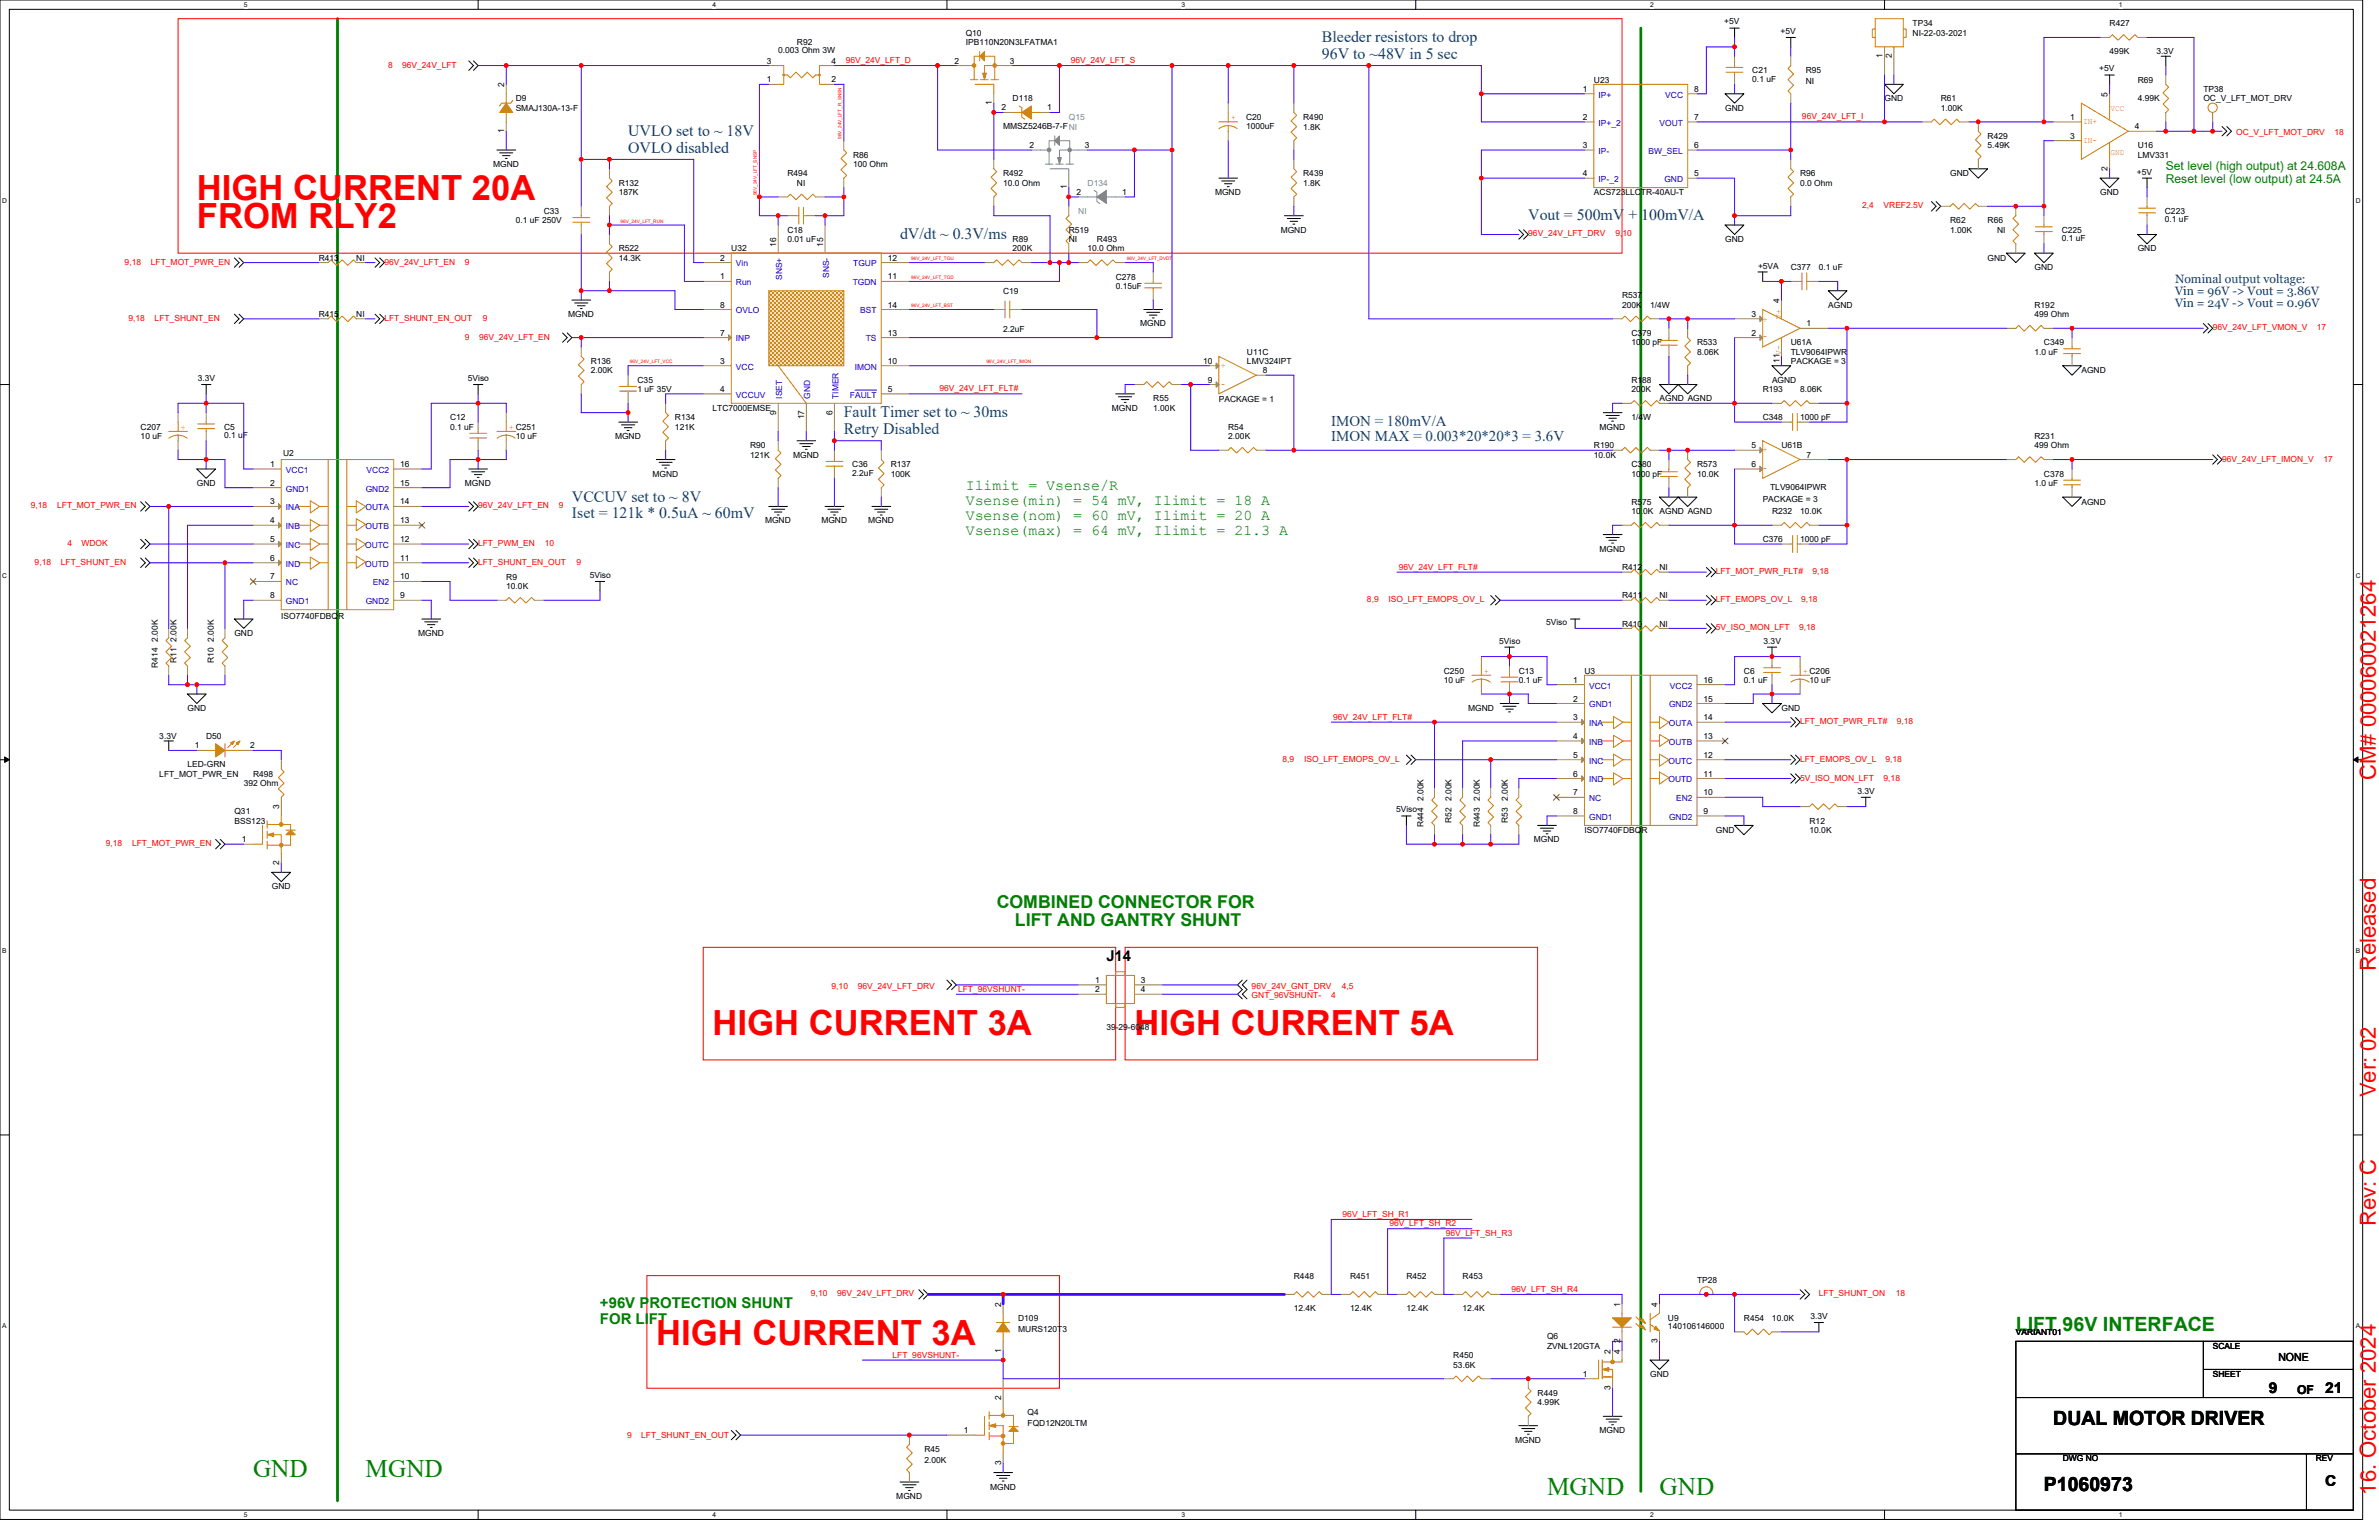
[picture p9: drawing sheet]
<svg xmlns="http://www.w3.org/2000/svg" width="432mm" height="279mm" viewBox="0 0 432 279" stroke-linecap="round" stroke-linejoin="round" font-family="sans-serif">
<defs><g id="words">
<g font-size="6.3" fill="#f00">
<text x="35.7" y="36.3">HIGH CURRENT 20A</text>
<text x="35.7" y="41.4">FROM RLY2</text>
<text x="129.3" y="187.8">HIGH CURRENT 3A</text>
<text x="205.9" y="187.8">HIGH CURRENT 5A</text>
<text x="119.1" y="243.9">HIGH CURRENT 3A</text>
</g>
<g font-size="4.6" fill="#008000">
<text x="45.9" y="267.9">GND</text>
<text x="66.4" y="267.9">MGND</text>
<text x="280.8" y="271.3">MGND</text>
<text x="301.2" y="271.3">GND</text>
</g>
<g font-size="4" fill="#f00">
<text x="431.2" y="141.5" transform="rotate(-90 431.2 141.5)">CM# 000060021264</text>
<text x="431.2" y="176.2" transform="rotate(-90 431.2 176.2)">Released</text>
<text x="431.2" y="199.1" transform="rotate(-90 431.2 199.1)">Ver: 02</text>
<text x="431.2" y="222.5" transform="rotate(-90 431.2 222.5)">Rev: C</text>
<text x="431.2" y="271.2" transform="rotate(-90 431.2 271.2)">16. October 2024</text>
</g>
<text font-size="3.6" fill="#008000" x="365.9" y="241.6">LIFT 96V INTERFACE</text>
<g font-size="3.6">
<text x="372.7" y="258.6">DUAL MOTOR DRIVER</text>
<text x="371" y="270.5">P1060973</text>
</g>
<g font-size="3.2" fill="#008000">
<text x="180.9" y="164.7">COMBINED CONNECTOR FOR</text>
<text x="184.2" y="168">LIFT AND GANTRY SHUNT</text>
</g>
<g font-size="2.9" fill="#004080">
<text x="239.9" y="7.7">Bleeder resistors to drop</text>
<text x="239.9" y="10.7">96V to ~48V in 5 sec</text>
<text x="114" y="24.7">UVLO set to ~ 18V</text>
<text x="114" y="27.7">OVLO disabled</text>
<text x="277.4" y="40">Vout = 500mV + 100mV/A</text>
<text x="163.4" y="43.4">dV/dt ~ 0.3V/ms</text>
<text x="153.2" y="75.7">Fault Timer set to ~ 30ms</text>
<text x="153.2" y="78.7">Retry Disabled</text>
<text x="103.8" y="91">VCCUV set to ~ 8V</text>
<text x="103.8" y="94">Iset = 121k * 0.5uA ~ 60mV</text>
</g>
<g font-size="2.7" fill="#004080">
<text x="241.6" y="77.3">IMON = 180mV/A</text>
<text x="241.6" y="80.1">IMON MAX = 0.003*20*20*3 = 3.6V</text>
</g>
<g font-size="2.7" fill="#008000">
<text x="175.3" y="89">Ilimit = Vsense/R</text>
<text x="175.3" y="91.7">Vsense(min) = 54 mV, Ilimit = 18 A</text>
<text x="175.3" y="94.4">Vsense(nom) = 60 mV, Ilimit = 20 A</text>
<text x="175.3" y="97.1">Vsense(max) = 64 mV, Ilimit = 21.3 A</text>
<text x="108.9" y="237.4">+96V PROTECTION SHUNT</text>
<text x="108.9" y="240.2">FOR LIFT</text>
</g>
<g font-size="2.7">
<text x="200.8" y="174.4">J14</text>
<text x="411.8" y="252.7">9</text>
<text x="422" y="252.7">21</text>
<text x="422" y="269.7">C</text>
</g>
<g font-size="2.2" fill="#008000">
<text x="393.1" y="30.9">Set level (high output) at 24.608A</text>
<text x="393.1" y="33.1">Reset level (low output) at 24.5A</text>
</g>
<g font-size="2.2" fill="#004080">
<text x="394.8" y="51.4">Nominal output voltage:</text>
<text x="394.8" y="53.6">Vin = 96V -&gt; Vout = 3.86V</text>
<text x="394.8" y="55.8">Vin = 24V -&gt; Vout = 0.96V</text>
</g>
<text font-size="2.2" x="416.9" y="252.9">OF</text>
<text font-size="2" x="413.5" y="246.9">NONE</text>
<g font-size="1.5">
<text x="312.9" y="4.4">+5V</text>
<text x="347.2" y="4.8">TP34</text>
<text x="382.9" y="4.8">R427</text>
<text x="139.2" y="11.5">3</text>
<text x="141.2" y="9.5">0.003 Ohm 3W</text>
<text x="144.7" y="8.2">R92</text>
<text x="150.9" y="11.5">4</text>
<text x="173.2" y="11.5">2</text>
<text x="175.3" y="6.5">Q10</text>
<text x="175.3" y="8.2">IPB110N20N3LFATMA1</text>
<text x="183.3" y="11.5">3</text>
<text x="323.2" y="6.1">+5V</text>
<text x="341.7" y="10.5" transform="rotate(-90 341.7 10.5)">1</text>
<text x="343.4" y="10.5" transform="rotate(-90 343.4 10.5)">2</text>
<text x="347.2" y="6.5">NI-22-03-2021</text>
<text x="382.9" y="9.9">499K</text>
<text x="391.4" y="9.9">3.3V</text>
<text x="91.5" y="15.8" transform="rotate(-90 91.5 15.8)">2</text>
<text x="139.2" y="14.9">1</text>
<text x="150.9" y="14.9">2</text>
<text x="287.3" y="16.7">1</text>
<text x="289.3" y="15">U23</text>
<text x="307.5" y="16.7">8</text>
<text x="318.1" y="13.3">C21</text>
<text x="318.1" y="14.8">0.1 uF</text>
<text x="327.8" y="13.3">R95</text>
<text x="327.8" y="15.3">NI</text>
<text x="381" y="12.9">+5V</text>
<text x="382.5" y="17.5" transform="rotate(-90 382.5 17.5)">5</text>
<text x="388" y="15">R69</text>
<text x="399.9" y="16.7">TP38</text>
<text x="93.6" y="18.4">D9</text>
<text x="93.6" y="20.1">SMAJ130A-13-F</text>
<text x="180" y="19" transform="rotate(-90 180 19)">1</text>
<text x="181.8" y="20">2</text>
<text x="182.1" y="23.5">MMSZ5246B-7-FNI</text>
<text x="183.8" y="18.4">D118</text>
<text x="190.1" y="20">1</text>
<text x="226.2" y="21.8">C20</text>
<text x="226.2" y="23.3">1000uF</text>
<text x="236.5" y="21.8">R490</text>
<text x="236.5" y="23.5">1.8K</text>
<text x="287.3" y="21.8">2</text>
<text x="307.5" y="21.8">7</text>
<text x="313.1" y="20.1">GND</text>
<text x="342.1" y="18.4">GND</text>
<text x="352.3" y="18.4">R61</text>
<text x="352.3" y="20.1">1.00K</text>
<text x="375.8" y="21.8">1</text>
<text x="387.5" y="23.5">4</text>
<text x="388" y="18.4">4.99K</text>
<text x="399.9" y="18.4">OC_V_LFT_MOT_DRV</text>
<text x="91.5" y="24.2" transform="rotate(-90 91.5 24.2)">1</text>
<text x="154.9" y="28.6">R86</text>
<text x="186.9" y="26.9">2</text>
<text x="196.9" y="26.9">3</text>
<text x="287.3" y="26.9">3</text>
<text x="307.5" y="26.9">6</text>
<text x="360.8" y="25.2">R429</text>
<text x="360.8" y="26.9">5.49K</text>
<text x="375.8" y="25.2">3</text>
<text x="388" y="26.9">U16</text>
<text x="388" y="28.6">LMV331</text>
<text x="89.5" y="30.3">MGND</text>
<text x="112.3" y="33.7">R132</text>
<text x="112.3" y="35.4">187K</text>
<text x="142.9" y="32">R494</text>
<text x="144.7" y="33.7">NI</text>
<text x="154.9" y="30.3">100 Ohm</text>
<text x="182.1" y="32">R492</text>
<text x="182.1" y="33.7">10.0 Ohm</text>
<text x="193.6" y="34.4" transform="rotate(-90 193.6 34.4)">1</text>
<text x="195.4" y="35.4">2</text>
<text x="203.7" y="35.4">1</text>
<text x="220.5" y="35.4">MGND</text>
<text x="236.5" y="32">R439</text>
<text x="236.5" y="33.7">1.8K</text>
<text x="287.3" y="32">4</text>
<text x="289.3" y="35.4">ACS723LLCTR-40AU-T</text>
<text x="307.5" y="32">5</text>
<text x="326.7" y="32">R96</text>
<text x="326.7" y="33.7">0.0 Ohm</text>
<text x="354" y="32">GND</text>
<text x="381.2" y="35.4">GND</text>
<text x="382.5" y="30.9" transform="rotate(-90 382.5 30.9)">2</text>
<text x="387.8" y="31.7">+5V</text>
<text x="93.6" y="40.5">0.1 uF 250V</text>
<text x="98.7" y="38.8">C33</text>
<text x="354" y="40.5">R62</text>
<text x="360.8" y="40.5">R66</text>
<text x="392.9" y="38.8">C223</text>
<text x="392.9" y="40.3">0.1 uF</text>
<text x="57.8" y="47.3">R413</text>
<text x="64.7" y="47.3">NI</text>
<text x="112.3" y="45.6">R522</text>
<text x="112.3" y="47.3">14.3K</text>
<text x="130.7" y="47.3">2</text>
<text x="132.7" y="45.6">U32</text>
<text x="140.9" y="44.7" transform="rotate(-90 140.9 44.7)">16</text>
<text x="142.9" y="42.2">C18</text>
<text x="142.9" y="43.9">0.01 uF</text>
<text x="149.4" y="44.7" transform="rotate(-90 149.4 44.7)">15</text>
<text x="161.1" y="47.3">12</text>
<text x="183.8" y="43.9">R89</text>
<text x="183.8" y="45.6">200K</text>
<text x="194" y="42.2">R519</text>
<text x="194" y="43.9">NI</text>
<text x="197.4" y="45.6">10.0 Ohm</text>
<text x="199.1" y="43.9">R493</text>
<text x="232.5" y="42.2">MGND</text>
<text x="313.1" y="43.9">GND</text>
<text x="354" y="42.2">1.00K</text>
<text x="360.8" y="47.3">GND</text>
<text x="362.5" y="42.2">NI</text>
<text x="374.2" y="42.2">C225</text>
<text x="374.2" y="43.8">0.1 uF</text>
<text x="388" y="45.6">GND</text>
<text x="130.7" y="50.7">1</text>
<text x="161.1" y="50.7">11</text>
<text x="182.1" y="53.3">C19</text>
<text x="202.5" y="50.7">C278</text>
<text x="202.5" y="52.4">0.15uF</text>
<text x="319.1" y="48.9">+5VA</text>
<text x="325" y="49">C377</text>
<text x="330.1" y="49">0.1 uF</text>
<text x="369.3" y="49">GND</text>
<text x="57.8" y="57.5">R415</text>
<text x="64.7" y="57.5">NI</text>
<text x="103.1" y="57.5">MGND</text>
<text x="130.7" y="55.8">8</text>
<text x="161.1" y="55.8">14</text>
<text x="206.9" y="59.2">MGND</text>
<text x="294.4" y="54.1">R537</text>
<text x="294.4" y="55.8">200K</text>
<text x="299.5" y="55.8">1/4W</text>
<text x="317.9" y="57.5">3</text>
<text x="323" y="55" transform="rotate(-90 323 55)">4</text>
<text x="327.9" y="59.2">1</text>
<text x="331.9" y="55.8">AGND</text>
<text x="369.3" y="55.8">R192</text>
<text x="369.3" y="57.5">499 Ohm</text>
<text x="130.7" y="66">3</text>
<text x="130.7" y="60.9">7</text>
<text x="161.1" y="66">10</text>
<text x="161.1" y="60.9">13</text>
<text x="182.1" y="60.2">2.2uF</text>
<text x="218.4" y="66">10</text>
<text x="226.3" y="64.3">U11C</text>
<text x="296.1" y="60.9">C379</text>
<text x="296.1" y="62.6">1000 pF</text>
<text x="308" y="62.6">R533</text>
<text x="308" y="64.3">8.06K</text>
<text x="317.9" y="60.9">2</text>
<text x="323" y="65.8" transform="rotate(-90 323 65.8)">11V-</text>
<text x="325" y="62.6">U61A</text>
<text x="325" y="64.3">TLV9064IPWR</text>
<text x="369.3" y="64.3">1.0 uF</text>
<text x="371" y="62.6">C349</text>
<text x="35.9" y="69.1">3.3V</text>
<text x="84.9" y="69.1">5Viso</text>
<text x="107.2" y="66">R136</text>
<text x="107.2" y="67.7">2.00K</text>
<text x="115.7" y="69.4">C35</text>
<text x="115.7" y="71.1">1 uF 35V</text>
<text x="130.7" y="71.1">4</text>
<text x="161.1" y="71.1">5</text>
<text x="219.2" y="69.4">9</text>
<text x="226.3" y="66">LMV324IPT</text>
<text x="229.2" y="67.7">8</text>
<text x="296.1" y="69.4">R188</text>
<text x="296.1" y="71.1">200K</text>
<text x="319.9" y="71.1">R193</text>
<text x="321.6" y="69.4">AGND</text>
<text x="325" y="66">PACKAGE = 3</text>
<text x="326.7" y="71.1">8.06K</text>
<text x="377.8" y="67.7">AGND</text>
<text x="25.5" y="78">C207</text>
<text x="40.7" y="78">C5</text>
<text x="81.7" y="76.2">C12</text>
<text x="81.7" y="78">0.1 uF</text>
<text x="122.5" y="76.2">R134</text>
<text x="122.5" y="78">121K</text>
<text x="129.3" y="74.5">LTC7000EMSE</text>
<text x="140.9" y="75.2" transform="rotate(-90 140.9 75.2)">9</text>
<text x="146" y="76.1" transform="rotate(-90 146 76.1)">17</text>
<text x="151.1" y="75.2" transform="rotate(-90 151.1 75.2)">6</text>
<text x="201.8" y="74.5">MGND</text>
<text x="209.3" y="72.8">R55</text>
<text x="209.3" y="74.5">1.00K</text>
<text x="221.2" y="73">PACKAGE = 1</text>
<text x="222.9" y="78">R54</text>
<text x="290.3" y="78">MGND</text>
<text x="296.1" y="76.2">1/4W</text>
<text x="301.2" y="72.8">AGND AGND</text>
<text x="319.9" y="76.2">C348</text>
<text x="326.7" y="76.2">1000 pF</text>
<text x="25.5" y="79.7">10 uF</text>
<text x="40.7" y="79.5">0.1 uF</text>
<text x="51.4" y="82.7">U2</text>
<text x="93.6" y="79.7">10 uF</text>
<text x="111.6" y="79.7">MGND</text>
<text x="136.1" y="81.3">R90</text>
<text x="136.1" y="83.1">121K</text>
<text x="144" y="83.1">MGND</text>
<text x="222.9" y="79.7">2.00K</text>
<text x="289.3" y="81.3">R190</text>
<text x="289.3" y="83.1">10.0K</text>
<text x="317.9" y="81.3">5</text>
<text x="323.3" y="81.3">U61B</text>
<text x="327.9" y="83">7</text>
<text x="369.3" y="79.7">R231</text>
<text x="369.3" y="81.3">499 Ohm</text>
<text x="35.7" y="88.2">GND</text>
<text x="49" y="84.7">1</text>
<text x="49" y="88.1">2</text>
<text x="72.6" y="88.1">15</text>
<text x="72.6" y="84.7">16</text>
<text x="84.4" y="88.2">MGND</text>
<text x="118.4" y="86.5">MGND</text>
<text x="154.7" y="84.8">C36</text>
<text x="154.7" y="86.3">2.2uF</text>
<text x="161.7" y="84.8">R137</text>
<text x="161.7" y="86.5">100K</text>
<text x="296.1" y="84.8">C380</text>
<text x="296.1" y="86.5">1000 pF</text>
<text x="308" y="84.8">R573</text>
<text x="308" y="86.5">10.0K</text>
<text x="317.9" y="84.7">6</text>
<text x="321.3" y="88.8">TLV9064IPWR</text>
<text x="369.3" y="88.2">1.0 uF</text>
<text x="371" y="86.5">C378</text>
<text x="49" y="91.5">3</text>
<text x="49" y="94.9">4</text>
<text x="72.6" y="94.9">13</text>
<text x="72.6" y="91.5">14</text>
<text x="138.9" y="95">MGND</text>
<text x="149.1" y="95">MGND</text>
<text x="157.6" y="95">MGND</text>
<text x="296.1" y="91.6">R575</text>
<text x="296.1" y="93.3">10.0K</text>
<text x="301.2" y="93.3">AGND AGND</text>
<text x="319.9" y="91.1">PACKAGE = 3</text>
<text x="321.6" y="93.3">R232</text>
<text x="326.7" y="93.3">10.0K</text>
<text x="377.8" y="91.6">AGND</text>
<text x="49" y="98.3">5</text>
<text x="49" y="101.7">6</text>
<text x="72.6" y="101.7">11</text>
<text x="72.6" y="98.3">12</text>
<text x="290.3" y="100.1">MGND</text>
<text x="319.9" y="98.4">C376</text>
<text x="326.7" y="98.4">1000 pF</text>
<text x="49" y="105.1">7</text>
<text x="72.6" y="105.1">10</text>
<text x="91.9" y="105.2">R9</text>
<text x="91.9" y="106.9">10.0K</text>
<text x="107" y="104.8">5Viso</text>
<text x="294.4" y="103.5">R412</text>
<text x="301.2" y="103.5">NI</text>
<text x="49" y="108.5">8</text>
<text x="51.1" y="112.3">ISO7740FDBQR</text>
<text x="72.6" y="108.5">9</text>
<text x="280.6" y="113.3">5Viso</text>
<text x="294.4" y="108.6">R411</text>
<text x="294.4" y="113.7">R410</text>
<text x="301.2" y="108.6">NI</text>
<text x="301.2" y="113.7">NI</text>
<text x="28.6" y="116.4" transform="rotate(-90 28.6 116.4)">2.00K</text>
<text x="32" y="116.4" transform="rotate(-90 32 116.4)">2.00K</text>
<text x="38.8" y="116.4" transform="rotate(-90 38.8 116.4)">2.00K</text>
<text x="42.5" y="115.4">GND</text>
<text x="75.9" y="115.4">MGND</text>
<text x="272.1" y="116.8">5Viso</text>
<text x="320.1" y="116.8">3.3V</text>
<text x="28.6" y="121.2" transform="rotate(-90 28.6 121.2)">R414</text>
<text x="32" y="120.3" transform="rotate(-90 32 120.3)">R11</text>
<text x="38.8" y="120.3" transform="rotate(-90 38.8 120.3)">R10</text>
<text x="262.1" y="122.2">C250</text>
<text x="262.1" y="123.9">10 uF</text>
<text x="275.7" y="122.2">C13</text>
<text x="275.7" y="123.9">0.1 uF</text>
<text x="285.6" y="123.9">1</text>
<text x="287.6" y="122.2">U3</text>
<text x="309.2" y="123.9">16</text>
<text x="316.5" y="122.2">C6</text>
<text x="316.5" y="123.9">0.1 uF</text>
<text x="328.4" y="123.9">10 uF</text>
<text x="34" y="129">GND</text>
<text x="266.5" y="129">MGND</text>
<text x="285.6" y="127.3">2</text>
<text x="285.6" y="130.7">3</text>
<text x="309.2" y="130.7">14</text>
<text x="309.2" y="127.3">15</text>
<text x="323.3" y="129">GND</text>
<text x="28.9" y="134.1">3.3V</text>
<text x="35.4" y="135.8">1</text>
<text x="37.4" y="134.1">D50</text>
<text x="45.4" y="135.8">2</text>
<text x="285.6" y="134.1">4</text>
<text x="285.6" y="137.5">5</text>
<text x="309.2" y="134.1">13</text>
<text x="309.2" y="137.5">12</text>
<text x="28.9" y="140.9">LFT_MOT_PWR_EN</text>
<text x="34" y="139.2">LED-GRN</text>
<text x="44.2" y="142.6">392 Ohm</text>
<text x="45.9" y="140.9">R498</text>
<text x="285.6" y="140.9">6</text>
<text x="309.2" y="140.9">11</text>
<text x="337.1" y="144">3.3V</text>
<text x="42.5" y="147.7">Q31</text>
<text x="42.5" y="149.4">BSS123</text>
<text x="50.7" y="146.9" transform="rotate(-90 50.7 146.9)">3</text>
<text x="253.4" y="147.4">5Viso</text>
<text x="258.4" y="145.3" transform="rotate(-90 258.4 145.3)">2.00K</text>
<text x="263.5" y="149.2" transform="rotate(-90 263.5 149.2)">R52</text>
<text x="263.5" y="145.3" transform="rotate(-90 263.5 145.3)">2.00K</text>
<text x="268.6" y="145.3" transform="rotate(-90 268.6 145.3)">2.00K</text>
<text x="273.7" y="149.2" transform="rotate(-90 273.7 149.2)">R53</text>
<text x="273.7" y="145.3" transform="rotate(-90 273.7 145.3)">2.00K</text>
<text x="285.6" y="144.3">7</text>
<text x="285.6" y="147.7">8</text>
<text x="309.2" y="144.3">10</text>
<text x="309.2" y="147.7">9</text>
<text x="328.4" y="149.4">R12</text>
<text x="43.9" y="152.8">1</text>
<text x="258.4" y="150.1" transform="rotate(-90 258.4 150.1)">R444</text>
<text x="268.6" y="150.1" transform="rotate(-90 268.6 150.1)">R443</text>
<text x="278.4" y="152.8">MGND</text>
<text x="287.6" y="151.1">ISO7740FDBQR</text>
<text x="311.4" y="151.1">GND</text>
<text x="328.4" y="151.1">10.0K</text>
<text x="49.3" y="161.3">GND</text>
<text x="50.7" y="156.9" transform="rotate(-90 50.7 156.9)">2</text>
<text x="198.8" y="178.3">1</text>
<text x="207.1" y="178.3">3</text>
<text x="198.8" y="180">2</text>
<text x="207.1" y="180">4</text>
<text x="200.8" y="186.9">39-29-6048</text>
<text x="234.8" y="232">R448</text>
<text x="245" y="232">R451</text>
<text x="255.3" y="232">R452</text>
<text x="265.5" y="232">R453</text>
<text x="308" y="232.8">TP28</text>
<text x="181.7" y="237.1" transform="rotate(-90 181.7 237.1)">2</text>
<text x="184.8" y="239.6">D109</text>
<text x="234.8" y="237.9">12.4K</text>
<text x="245" y="237.9">12.4K</text>
<text x="255.3" y="237.9">12.4K</text>
<text x="265.5" y="237.9">12.4K</text>
<text x="294" y="237.1" transform="rotate(-90 294 237.1)">1</text>
<text x="300.8" y="237.1" transform="rotate(-90 300.8 237.1)">4</text>
<text x="302.7" y="239.6">U9</text>
<text x="316.5" y="239.6">R454</text>
<text x="321.6" y="239.6">10.0K</text>
<text x="328.6" y="239.3">3.3V</text>
<text x="181.7" y="245.4" transform="rotate(-90 181.7 245.4)">1</text>
<text x="184.8" y="241.7">MURS120T3</text>
<text x="280.8" y="243">Q6</text>
<text x="280.8" y="244.7">ZVNL120GTA</text>
<text x="292.3" y="245.6" transform="rotate(-90 292.3 245.6)">2</text>
<text x="294" y="245.6" transform="rotate(-90 294 245.6)">4</text>
<text x="294" y="243.7" transform="rotate(-90 294 243.7)">2</text>
<text x="300.8" y="243.7" transform="rotate(-90 300.8 243.7)">3</text>
<text x="302.7" y="241.2">140106146000</text>
<text x="365.9" y="242.2">VARIANT01</text>
<text x="401.6" y="244.7">SCALE</text>
<text x="263.8" y="246.4">R450</text>
<text x="263.8" y="248.1">53.6K</text>
<text x="287.3" y="249.8">1</text>
<text x="299.5" y="249.8">GND</text>
<text x="401.6" y="249.8">SHEET</text>
<text x="181.7" y="254.1" transform="rotate(-90 181.7 254.1)">2</text>
<text x="186.5" y="256.6">Q4</text>
<text x="279.1" y="253.2">R449</text>
<text x="279.1" y="254.9">4.99K</text>
<text x="292.3" y="252.2" transform="rotate(-90 292.3 252.2)">3</text>
<text x="167.8" y="263.4">R45</text>
<text x="174.9" y="260">1</text>
<text x="186.5" y="258.7">FQD12N20LTM</text>
<text x="275" y="261.7">MGND</text>
<text x="290.3" y="260">MGND</text>
<text x="167.8" y="265.5">2.00K</text>
<text x="181.7" y="265.8" transform="rotate(-90 181.7 265.8)">3</text>
<text x="374.4" y="265.2">DWG NO</text>
<text x="420.3" y="265.2">REV</text>
<text x="162.7" y="271.9">MGND</text>
<text x="179.7" y="270.3">MGND</text>
</g>
<g font-size="1.5" fill="#f00">
<text x="153.5" y="11.5">96V_24V_LFT_D</text>
<text x="194.3" y="11.5">96V_24V_LFT_S</text>
<text x="70.4" y="12.3">8</text>
<text x="73" y="12.3">96V_24V_LFT</text>
<text x="327.1" y="21.7">96V_24V_LFT_I</text>
<text x="405.9" y="24.5">OC_V_LFT_MOT_DRV</text>
<text x="423.7" y="24.5">18</text>
<text x="338" y="37.8">2,4</text>
<text x="341.9" y="37.8">VREF2.5V</text>
<text x="277.4" y="42.9">96V_24V_LFT_DRV</text>
<text x="293.2" y="42.9">9,10</text>
<text x="22.6" y="48">9,18</text>
<text x="27.4" y="48">LFT_MOT_PWR_EN</text>
<text x="69.8" y="48">96V_24V_LFT_EN</text>
<text x="84.4" y="48">9</text>
<text x="23.3" y="58.2">9,18</text>
<text x="28.1" y="58.2">LFT_SHUNT_EN</text>
<text x="69.8" y="58.2">LFT_SHUNT_EN_OUT</text>
<text x="87.6" y="58.2">9</text>
<text x="401.6" y="59.9">96V_24V_LFT_VMON_V</text>
<text x="420.5" y="59.9">17</text>
<text x="84.4" y="61.6">9</text>
<text x="87" y="61.6">96V_24V_LFT_EN</text>
<text x="170.5" y="71">96V_24V_LFT_FLT#</text>
<text x="403.3" y="83.7">96V_24V_LFT_IMON_V</text>
<text x="421.7" y="83.7">17</text>
<text x="5.6" y="92.2">9,18</text>
<text x="10.4" y="92.2">LFT_MOT_PWR_EN</text>
<text x="86.8" y="92.2">96V_24V_LFT_EN</text>
<text x="101.4" y="92.2">9</text>
<text x="12.2" y="99.1">4</text>
<text x="14.8" y="99.1">WDOK</text>
<text x="86.8" y="99.1">LFT_PWM_EN</text>
<text x="98.9" y="99.1">10</text>
<text x="6.3" y="102.4">9,18</text>
<text x="11" y="102.4">LFT_SHUNT_EN</text>
<text x="86.8" y="102.4">LFT_SHUNT_EN_OUT</text>
<text x="104.6" y="102.4">9</text>
<text x="253.9" y="103.4">96V_24V_LFT_FLT#</text>
<text x="311.4" y="104.2">LFT_MOT_PWR_FLT#</text>
<text x="329" y="104.2">9,18</text>
<text x="248.1" y="109.3">8,9</text>
<text x="252" y="109.3">ISO_LFT_EMOPS_OV_L</text>
<text x="311.4" y="109.3">LFT_EMOPS_OV_L</text>
<text x="326.9" y="109.3">9,18</text>
<text x="311.4" y="114.4">5V_ISO_MON_LFT</text>
<text x="326.6" y="114.4">9,18</text>
<text x="242" y="130.6">96V_24V_LFT_FLT#</text>
<text x="326.7" y="131.4">LFT_MOT_PWR_FLT#</text>
<text x="344.3" y="131.4">9,18</text>
<text x="232.8" y="138.2">8,9</text>
<text x="236.7" y="138.2">ISO_LFT_EMOPS_OV_L</text>
<text x="326.7" y="141.6">5V_ISO_MON_LFT</text>
<text x="326.7" y="138.2">LFT_EMOPS_OV_L</text>
<text x="341.9" y="141.6">9,18</text>
<text x="342.2" y="138.2">9,18</text>
<text x="19.2" y="153.5">9,18</text>
<text x="24" y="153.5">LFT_MOT_PWR_EN</text>
<text x="150.9" y="179.4">9,10</text>
<text x="155.7" y="179.4">96V_24V_LFT_DRV</text>
<text x="173.9" y="179.9">LFT_96VSHUNT-</text>
<text x="227.2" y="179.4">96V_24V_GNT_DRV</text>
<text x="243.5" y="179.4">4,5</text>
<text x="227.2" y="181.1">GNT_96VSHUNT-</text>
<text x="241.6" y="181.1">4</text>
<text x="243.7" y="220.8">96V_LFT_SH_R1</text>
<text x="252.2" y="222.5">96V_LFT_SH_R2</text>
<text x="262.4" y="224.2">96V_LFT_SH_R3</text>
<text x="147.2" y="235.2">9,10</text>
<text x="152" y="235.2">96V_24V_LFT_DRV</text>
<text x="274.3" y="234.4">96V_LFT_SH_R4</text>
<text x="330.1" y="235.2">LFT_SHUNT_ON</text>
<text x="344.1" y="235.2">18</text>
<text x="162" y="246.3">LFT_96VSHUNT-</text>
<text x="113.8" y="260.9">9</text>
<text x="116.4" y="260.9">LFT_SHUNT_EN_OUT</text>
</g>
<g font-size="1.5" fill="#00c">
<text x="290.2" y="17.7">IP+</text>
<text x="302.3" y="17.7">VCC</text>
<text x="290.2" y="22.8">IP+_2</text>
<text x="301.2" y="22.8">VOUT</text>
<text x="290.2" y="27.9">IP-</text>
<text x="299.2" y="27.9">BW_SEL</text>
<text x="290.2" y="33">IP-_2</text>
<text x="302.1" y="33">GND</text>
<text x="133.6" y="51.8">Run</text>
<text x="133.6" y="48.3">Vin</text>
<text x="142" y="50.8" transform="rotate(-90 142 50.8)">SNS+</text>
<text x="150.5" y="50.4" transform="rotate(-90 150.5 50.4)">SNS-</text>
<text x="154.8" y="51.8">TGDN</text>
<text x="154.9" y="48.3">TGUP</text>
<text x="133.6" y="56.9">OVLO</text>
<text x="156.1" y="56.9">BST</text>
<text x="133.6" y="62">INP</text>
<text x="157.1" y="62">TS</text>
<text x="133.6" y="67.1">VCC</text>
<text x="155.2" y="67.1">IMON</text>
<text x="133.6" y="72.2">VCCUV</text>
<text x="142" y="72.3" transform="rotate(-90 142 72.3)">ISET</text>
<text x="147.1" y="72.3" transform="rotate(-90 147.1 72.3)">GND</text>
<text x="152.2" y="72.3" transform="rotate(-90 152.2 72.3)">TIMER</text>
<text x="154.3" y="72.2">FAULT</text>
<text x="51.9" y="85.8">VCC1</text>
<text x="51.9" y="89.2">GND1</text>
<text x="66.4" y="89.2">GND2</text>
<text x="66.5" y="85.8">VCC2</text>
<text x="51.9" y="92.6">INA</text>
<text x="51.9" y="96">INB</text>
<text x="66.4" y="96">OUTB</text>
<text x="66.4" y="92.6">OUTA</text>
<text x="51.9" y="99.4">INC</text>
<text x="66.3" y="99.4">OUTC</text>
<text x="51.9" y="102.8">IND</text>
<text x="51.9" y="106.2">NC</text>
<text x="66.3" y="102.8">OUTD</text>
<text x="67.6" y="106.2">EN2</text>
<text x="51.9" y="109.6">GND1</text>
<text x="66.4" y="109.6">GND2</text>
<text x="288.4" y="124.9">VCC1</text>
<text x="303.1" y="124.9">VCC2</text>
<text x="288.4" y="128.3">GND1</text>
<text x="288.4" y="131.7">INA</text>
<text x="302.9" y="131.7">OUTA</text>
<text x="302.9" y="128.3">GND2</text>
<text x="288.4" y="135.1">INB</text>
<text x="302.9" y="135.1">OUTB</text>
<text x="288.4" y="138.5">INC</text>
<text x="288.4" y="141.9">IND</text>
<text x="302.8" y="141.9">OUTD</text>
<text x="302.8" y="138.5">OUTC</text>
<text x="288.4" y="145.4">NC</text>
<text x="288.4" y="148.7">GND1</text>
<text x="302.9" y="148.7">GND2</text>
<text x="304.2" y="145.4">EN2</text>
</g>
<g font-size="1.5" fill="#878787">
<text x="194" y="21.8">Q15</text>
<text x="197.4" y="33.7">D134</text>
<text x="195.7" y="38.8">NI</text>
</g>
<g font-size="1.5" fill="#cc8006">
<text x="223.4" y="21.8">+</text>
<text x="378.1" y="22.5">IN+</text>
<text x="383.1" y="20.1">VCC</text>
<text x="378.1" y="25.9">IN-</text>
<text x="383.1" y="28.1">GND</text>
<text x="319.9" y="58.4">+</text>
<text x="323.3" y="57.8" transform="rotate(-90 323.3 57.8)">V+</text>
<text x="319.9" y="61.4">-</text>
<text x="221.6" y="70.1">-</text>
<text x="221.6" y="66.7">+</text>
<text x="32.8" y="78">+</text>
<text x="92.4" y="78">+ C251</text>
<text x="319.9" y="82">+</text>
<text x="319.9" y="85.4">-</text>
<text x="269.4" y="122.2">+</text>
<text x="327.3" y="122.2">+ C206</text>
</g>
<g font-size="1.2">
<text x="44.2" y="1.2">5</text>
<text x="129.3" y="1.2">4</text>
<text x="214.4" y="1.2">3</text>
<text x="299.5" y="1.2">2</text>
<text x="384.6" y="1.2">1</text>
<text x=".4" y="36.8">D</text>
<text x="427.6" y="36.8">D</text>
<text x=".4" y="104.9">C</text>
<text x="427.6" y="104.9">C</text>
<text x=".4" y="173">B</text>
<text x="427.6" y="173">B</text>
<text x=".4" y="241">A</text>
<text x="427.6" y="241">A</text>
<text x="44.2" y="275.2">5</text>
<text x="129.3" y="275.2">4</text>
<text x="214.4" y="275.2">3</text>
<text x="299.5" y="275.2">2</text>
<text x="384.6" y="275.2">1</text>
</g>
<g font-size=".8" fill="#f00">
<text x="152.7" y="25.2" transform="rotate(-90 152.7 25.2)">96V_24V_LFT_R_SNSN</text>
<text x="137.4" y="35.4" transform="rotate(-90 137.4 35.4)">96V_24V_LFT_SNSP</text>
<text x="112.6" y="40.4">96V_24V_LFT_RUN</text>
<text x="165.4" y="47.2">96V_24V_LFT_TGU</text>
<text x="204.6" y="47.2">96V_24V_LFT_DVDT</text>
<text x="165.4" y="50.6">96V_24V_LFT_TGD</text>
<text x="165.4" y="55.7">96V_24V_LFT_BST</text>
<text x="114.3" y="65.9">96V_24V_LFT_VCC</text>
<text x="179" y="65.9">96V_24V_LFT_IMON</text>
</g>
</g></defs>
<path d="M0 0h428.8v275.7h-428.8zM1.7 1.7h425.4v272.3h-425.4z" fill="none" stroke="#000" stroke-width=".18"/>
<g fill="#fff">
<path d="M44.2 .2h.7v1.3h-.7z"/>
<path d="M44.2 274.2h.7v1.3h-.7z"/>
</g>
<path d="M86.8 0v1.7M86.8 274v1.7" fill="none" stroke="#000" stroke-width=".18"/>
<g fill="#fff">
<path d="M129.3 .2h.7v1.3h-.7z"/>
<path d="M129.3 274.2h.7v1.3h-.7z"/>
</g>
<path d="M171.9 0v1.7M171.9 274v1.7" fill="none" stroke="#000" stroke-width=".18"/>
<g fill="#fff">
<path d="M214.4 .2h.7v1.3h-.7z"/>
<path d="M214.4 274.2h.7v1.3h-.7z"/>
</g>
<path d="M257 0v1.7M257 274v1.7" fill="none" stroke="#000" stroke-width=".18"/>
<g fill="#fff">
<path d="M299.5 .2h.7v1.3h-.7z"/>
<path d="M299.5 274.2h.7v1.3h-.7z"/>
</g>
<path d="M342.1 0v1.7M342.1 274v1.7" fill="none" stroke="#000" stroke-width=".18"/>
<g fill="#fff">
<path d="M384.6 .2h.7v1.3h-.7z"/>
<path d="M384.6 274.2h.7v1.3h-.7z"/>
<path d="M.4 35.7h.9v1.4h-.9z"/>
<path d="M427.6 35.7h.8v1.4h-.8z"/>
<path d="M.4 103.8h.9v1.3h-.9z"/>
<path d="M427.6 103.8h.8v1.3h-.8z"/>
</g>
<path d="M0 69.8h1.7M427.1 69.8h1.7" fill="none" stroke="#000" stroke-width=".18"/>
<g fill="#fff">
<path d="M.4 171.9h.8v1.3h-.8z"/>
<path d="M427.6 171.9h.7v1.3h-.7z"/>
</g>
<path d="M0 137.8h1.7M427.1 137.8h1.7" fill="none" stroke="#000" stroke-width=".18"/>
<path d="M.8 137.3l.9 .5-.9 .5zM427.1 137.8l.9-.5v1z" fill="#000" stroke="#000" stroke-width=".18"/>
<g fill="#fff">
<path d="M.4 239.9h.8v1.4h-.8z"/>
<path d="M427.6 239.9h.7v1.4h-.7z"/>
</g>
<g fill="none" stroke="#000" stroke-width=".18">
<path d="M85.1 11l.8 .9-.8 .9M85.9 11l.9 .9-.9 .9M313.1 17h3.4l-1.7 1.7zM314 5.1h1.7M314.8 5.1v1.7M324.2 6.8h1.7M325 6.8v1.7M342.1 15.3h3.4l-1.8 1.7zM382 13.6h1.8M382.9 13.6v1.7M392.3 10.2h1.7M393.1 10.2v1.7"/>
<path d="M90.2 27.2h3.4M90.7 27.7h2.4M91.2 28.2h1.4M91.7 28.7h.4M221.2 32.3h3.4M221.7 32.8h2.4M222.3 33.3h1.3M222.8 33.9h.3M233.1 39.1h3.4M233.7 39.6h2.3M350.6 36.6l.8 .8-.8 .9M351.4 36.6l.9 .8-.9 .9"/>
<path d="M357.4 30.6h3.4l-1.7 1.7zM381.2 32.3h3.4l-1.7 1.7zM388.9 32.3h1.6M389.7 32.3v1.7M403.3 23l.9 .8-.9 .9M404.2 23l.8 .8-.8 .9M42.5 46.8l.9 .8-.9 .9M42.5 57l.9 .8-.9 .9M43.4 46.8l.8 .8-.8 .9M43.4 57l.8 .8-.8 .9M68.1 46.8l.8 .8-.8 .9M68.1 57l.8 .8-.8 .9"/>
<path d="M68.9 46.8l.9 .8-.9 .9M68.9 57l.9 .8-.9 .9M103.8 54.4h3.4M104.3 55h2.4M104.8 55.5h1.4M105.3 56h.4M207.6 56.2h3.4M208.1 56.7h2.4M208.6 57.2h1.4M209.1 57.7h.4M234.2 40.2h1.3M234.7 40.7h.3"/>
<path d="M275.7 41.7l.8 .8-.8 .9M276.5 41.7l.9 .8-.9 .9M313.1 40.8h3.4l-1.7 1.7zM319.1 49.3h1.7M319.9 49.3v1.8M331.9 52.7h3.3l-1.7 1.7zM364.2 45.9h3.4l-1.7 1.7zM369.3 45.9h3.4l-1.7 1.7zM388 42.5h3.4l-1.7 1.7zM399.9 58.7l.9 .9-.9 .8M400.8 58.7l.8 .9-.8 .8M36.6 69.8h1.7"/>
<path d="M37.4 69.8v1.7M85.9 69.8h1.7M86.8 69.8v1.7M102.1 60.4l.9 .9-.9 .8M103 60.4l.8 .9-.8 .8M112.3 76.6h3.4M112.8 77.1h2.4M113.3 77.6h1.4M113.8 78.1h.4M144.7 80h3.3M202.5 71.5h3.4M203 72h2.4"/>
<path d="M203.5 72.5h1.4M204 73h.4M291 74.9h3.4M291.5 75.4h2.4M292 75.9h1.4M292.5 76.4h.4M301.2 69.8h3.4l-1.7 1.7zM304.6 69.8h3.4l-1.7 1.7zM321.6 66.4h3.4l-1.7 1.7zM374.4 66.4h3.4l-1.7 1.7zM25.5 91l.9 .9-.9 .8M25.5 97.9l.9 .8-.9 .8"/>
<path d="M26.4 91l.8 .9-.8 .8M26.4 97.9l.8 .8-.8 .8M35.7 85.1h3.4l-1.7 1.7zM85.1 85.1h3.4M85.1 97.9l.8 .8-.8 .8M85.1 91l.8 .9-.8 .8M85.6 85.6h2.4M85.9 97.9l.9 .8-.9 .8M85.9 91l.9 .9-.9 .8M86.1 86.1h1.4M86.6 86.6h.4M119.1 83.4h3.4"/>
<path d="M119.6 83.9h2.4M120.1 84.4h1.4M120.6 84.9h.4M139.5 91.9h3.4M140.1 92.4h2.3M140.6 92.9h1.3M141.1 93.4h.3M145.2 80.5h2.3M145.7 81h1.3M146.2 81.5h.3M149.8 91.9h3.4M150.3 92.4h2.3"/>
<path d="M150.8 92.9h1.3M151.3 93.4h.3M158.3 91.9h3.4M158.8 92.4h2.3M159.3 92.9h1.3M159.8 93.4h.3M291 97h3.4M291.5 97.5h2.4M292 98h1.4M292.5 98.5h.4M301.2 90.2h3.4l-1.7 1.7zM304.6 90.2h3.4l-1.7 1.7z"/>
<path d="M374.4 90.2h3.4l-1.7 1.7zM401.6 82.5l.9 .9-.9 .8M402.5 82.5l.8 .9-.8 .8M25.5 101.2l.9 .9-.9 .9M26.4 101.2l.8 .9-.8 .9M42.5 112.3h3.4l-1.7 1.7zM76.6 112.3h3.4M77.1 112.8h2.4M77.6 113.3h1.4M78.1 113.8h.3M85.1 101.2l.8 .9-.8 .9M85.9 101.2l.9 .9-.9 .9"/>
<path d="M108.1 105.5h1.6M108.9 105.5v1.7M270.6 108.1l.8 .8-.8 .8M271.4 108.1l.9 .8-.9 .8M273.1 117.4h1.7M274 117.4v1.7M285.1 112.3h1.6M285.9 112.3v1.7M309.7 103l.9 .8-.9 .8M309.7 113.2l.9 .8-.9 .9M309.7 108.1l.9 .8-.9 .8M310.6 103l.8 .8-.8 .8"/>
<path d="M310.6 113.2l.8 .8-.8 .9M310.6 108.1l.8 .8-.8 .8M320.8 117.4h1.7M321.6 117.4v1.7M29.8 134.4h1.7M30.6 134.4v1.7M34 125.9h3.4l-1.7 1.7zM255.3 137l.8 .8-.8 .9M256.1 137l.9 .8-.9 .9M272.3 127.6h3.4M272.8 128.1h2.4M273.3 128.7h1.4"/>
<path d="M273.8 129.2h.4M319.9 127.6h3.4l-1.7 1.7zM325 130.2l.9 .8-.9 .9M325 137l.9 .8-.9 .9M325.9 130.2l.8 .8-.8 .9M325.9 137l.8 .8-.8 .9M39.1 152.3l.9 .9-.9 .8M40 152.3l.8 .9-.8 .8M49.3 158.3h3.4l-1.6 1.7zM254.4 148h1.7M255.3 148v1.8M279.1 149.8h3.4"/>
<path d="M279.6 150.3h2.4M280.1 150.8h1.4M280.6 151.3h.4M314.8 149.8h3.4l-1.7 1.6zM325 140.4l.9 .8-.9 .9M325.9 140.4l.8 .8-.8 .9M337.8 144.7h1.7M338.6 144.7v1.6M171.9 177.8l.8 .9-.8 .8M172.7 177.8l.9 .9-.9 .8M225.5 177.8l-.9 .9 .9 .8-.9 .9 .9 .8M226.3 177.8l-.8 .9 .8 .8-.8 .9 .8 .8"/>
<path d="M0 205.9h1.7M427.1 205.9h1.7M166.8 234l.8 .8-.8 .9M167.6 234l.9 .8-.9 .9M326.7 234l.9 .8-.9 .9M327.6 234l.8 .8-.8 .9M329.3 239.9h1.7M330.1 239.9v1.7M132.7 259.5l.9 .9-.9 .8M133.6 259.5l.8 .9-.8 .8M275.7 258.7h3.4M276.2 259.2h2.4"/>
<path d="M276.7 259.7h1.4M291 257h3.4M291.5 257.5h2.4M292 258h1.4M292.5 258.5h.4M299.5 246.8h3.4l-1.7 1.7zM365.9 253.6h61.2M365.9 243.4h61.2v30.6h-61.2zM399.9 243.4v10.2M399.9 248.5h27.2M163.4 268.9h3.4M163.9 269.4h2.4"/>
<path d="M164.4 269.9h1.4M164.9 270.4h.3M180.4 267.2h3.4M180.9 267.7h2.4M181.4 268.2h1.4M181.9 268.7h.3M277.2 260.2h.4M365.9 263.8h61.2M418.6 263.8v10.2"/>
</g>
<path d="M61.3 3.4v268.9M297.8 5.1v265.5" fill="none" stroke="#008000" stroke-width=".51"/>
<path d="M32.3 3.4h262.1v42.5h-262.1zM127.6 171.9h74.9v20.4h-74.9zM204.2 171.9h74.9v20.4h-74.9zM117.4 231.4h74.9v20.5h-74.9z" fill="none" stroke="#f00" stroke-width=".18"/>
<g fill="none" stroke="#cc8006" stroke-width=".18">
<path d="M91.9 17v1.7M93.1 18.2l-.4 .5h-1.7l-.3 .5M141.2 11.9h1.1v3.4h-1.1M142.3 13.6h.6l.5 .5 1.1-1 1 1 1-1 1 1 .5-.5h.7M149.8 11.9h-1.1v3.4h1.1M175.3 11.9h1.5M176.1 14.5h1.4M177 15.3h3.4v1.7M177.8 9.4v1.6M177.8 10.2h-1v4.3M178 14.5h1.4M178.7 10.2h1.9v4.3"/>
<path d="M179.9 14.5h1.3M182.1 11.9h-3.4v1.7M185 19.2l.5 .4v1.7l.5 .3M289.3 15.3h17v18.7h-17zM313.3 13.1h3.1M313.3 12.2h3.1M314.8 11.9v.3M314.8 13.1v.5M325 11.9l-.5 .5 1 1-1 1.1 1 1-1 1 .5 .5M340.4 3.4h5.1v5.1h-5.1zM340.4 5.3h-.6v1.5h.6M345.5 5.3h.5v1.5h-.5"/>
<path d="M377.8 18.7l8.5 5.1-8.5 5.1zM382.9 6.8l.5-.5 1 1 1-1 1.1 1 1-1 .5 .5M382.9 18.7v2.9M393.1 15.3l.5 .5-1 1 1 1.1-1 1 1 1-.5 .5M91.9 20.4v1.7M104 39.5h3M105.5 39.1v.4M110.6 32.3l.5 .5-1 1.1 1 1-1 1 1 1-.5 .5M142.9 35.7l.5-.5 1.1 1 1-1 1 1 1-1 .5 .5M144.7 39.1h.3M145 37.6v3.1M145.8 37.6v3.1"/>
<path d="M145.8 39.1h.5M153.2 27.2l.5 .5-1.1 1 1.1 1.1-1.1 1 1.1 1-.5 .5M180.4 30.6l.5 .5-1 1.1 1 1-1 1 1 1-.5 .5M183.8 20.4h1.7M187.2 20.4h1.7M221.2 22.1h3.4M221.3 23.3a2.75 2.75 0 0 1 3.3 0M222.9 22.8v1M222.9 20.4v1.7M234.8 20.4l.6 .5-1.1 1 1.1 1.1-1.1 1 1.1 1-.6 .5M325 30.6l.5 .5-1 1.1 1 1-1 1 1 1-.5 .5M350.6 22.1l.5-.5 1 1 1-1 1 1 1.1-1 .5 .5"/>
<path d="M359.1 23.8l.5 .5-1 1.1 1 1-1 1 1 1-.5 .5M365.9 39.1l-.5 .5 1 1.1-1 1 1 1-1 1 .5 .5M382.9 25.9v3M388.2 38.6h3M388.2 37.8h3M389.7 37.4v.4M389.7 38.6v.5M59.6 57.8l.5-.5 1 1.1 1-1.1 1 1.1 1.1-1.1 .5 .5M104 40.3h3M105.5 40.3v.5M110.6 44.2l.5 .5-1 1.1 1 1-1 1 1 1-.5 .5M132.7 45.9h27.3v27.3h-27.3z"/>
<path d="M180.4 47.6l.5-.5 1 1.1 1-1.1 1.1 1.1 1-1.1 .5 .5M182.1 56.2h.3M182.4 54.6v3.1M183.3 54.6v3.1M183.3 56.2h.5M197.4 47.6l.5-.5 1 1.1 1.1-1.1 1 1.1 1-1.1 .5 .5M207.8 52.2h3M207.8 51.4h3M209.3 51.1v.3M209.3 52.2v.5M294.4 57.8l.5-.5 1 1.1 1-1.1 1.1 1.1 1-1.1 .5 .5M319.9 56.2l6.8 3.4-6.8 3.3z"/>
<path d="M323.3 56.2v1.6M326.7 51.1h.4M327.1 49.5v3.1M327.9 49.5v3.1M327.9 51.1h.5M365.9 59.6l.5-.6 1 1.1 1-1.1 1 1.1 1.1-1.1 .5 .6M35.9 77.8h3.1M35.9 76.9h3.1M37.4 76.6v.3M37.4 77.8v.5M85.3 79.5h3M85.3 78.6h3"/>
<path d="M86.8 78.3v.3M86.8 79.5v.5M90.2 78.3h3.4M90.2 79.5l1-.5h.7h.7l.9 .5M91.9 79v1M91.9 76.6v1.7M105.5 64.7l.5 .5-1 1 1 1-1 1 1 1.1-.5 .5M112.5 71h3M112.5 70.1h3M114 69.8v.3M114 71v.5M120.8 74.9l.5 .5-1 1 1 1-1 1 1 1.1-.5 .5"/>
<path d="M207.6 69.8l.5-.5 1 1 1.1-1 1 1 1-1 .5 .5M296.1 73.2l.5-.5 1 1 1.1-1 1 1 1-1 .5 .5M301.4 61.8h3M301.4 62.6h3M302.9 62.6v.3M302.9 61.3v.5M306.3 61.3l.5 .5-1 1 1 1-1 1 1 1-.5 .6M319.9 80l6.8 3.4-6.8 3.4zM323.3 61.3v1.6M323.3 73.2l.5-.5 1.1 1 1-1 1 1 1-1 .5 .5M325 76.6h.4M325.4 75v3.1"/>
<path d="M326.2 75v3.1M326.2 76.6h.5M374.6 64.2h3M374.6 63.3h3M376.1 62.9v.4M376.1 64.2v.5M141.2 81.7l.6 .5-1.1 1 1.1 1-1.1 1.1 1.1 1-.6 .5M149.9 84.6h3.1M149.9 83.7h3.1M151.4 83.4v.3M151.4 84.6v.5M160 83.4l.5 .5-1.1 1 1.1 1-1.1 1.1 1.1 1-.5 .5"/>
<path d="M222.9 81.7l.5-.5 1.1 1 1-1 1 1 1-1 .5 .5M296.1 95.3l.5-.5 1 1 1.1-1 1 1 1-1 .5 .5M301.4 85.6h3M301.4 86.4h3M302.9 86.4v.4M302.9 85.1v.5M306.3 83.4l.5 .5-1 1 1 1-1 1.1 1 1-.5 .5M365.9 83.4l.5-.5 1 1 1-1 1 1 1.1-1 .5 .5M374.6 88h3M374.6 87.1h3M376.1 86.8v.3M376.1 88v.5"/>
<path d="M30.6 115.7l-.5 .5 1 1-1 1.1 1 1-1 1 .5 .5M34 115.7l-.5 .5 1 1-1 1.1 1 1-1 1 .5 .5M296.1 108.9l.5-.5 1 1 1.1-1 1 1 1-1 .5 .5M296.1 114l.5-.5 1 1 1.1-1 1 1 1-1 .5 .5M296.1 103.8l.5-.5 1 1 1.1-1 1 1 1-1 .5 .5M51.1 139.5l.5 .6-1.1 1 1.1 1-1.1 1 1.1 1-.5 .6M272.5 123.7h3M272.5 122.9h3M274 122.5v.4M274 123.7v.5M287.6 122.5h20.4v27.3h-20.4zM290.7 131h2.2"/>
<path d="M290.7 134.4h2.2M290.7 137.8h2.2M292.9 130l1.7 1-1.7 1.2zM292.9 133.4l1.7 1-1.7 1.2zM292.9 136.8l1.7 1-1.7 1.2zM294.6 131h1.5M294.6 134.4h1.5M294.6 137.8h1.5M296.1 122.5v27.3M299.5 134.4h1.7M299.5 131h1.7M299.5 137.8h1.7"/>
<path d="M299.5 122.5v27.3M301.2 133.2l1.7 1.1-1.7 1.1zM301.2 130l1.7 1-1.7 1.2zM301.2 136.8l1.7 1-1.7 1.2zM320.1 122h3.1M320.1 121.2h3.1M321.6 120.8v.4M321.6 122v.5M325 122.5h3.4M325.1 123.8l.9-.5 .7-.1 .7 .1 1 .5M326.7 123.2v1M326.7 120.8v1.7"/>
<path d="M47.6 149.8v3.4h-1.7M48.5 149.6h4.2v1M48.5 152.6v1.4M48.5 150.8v1.3M48.5 148.9v1.4M49.3 151.4h1.8v3.5M51.1 148v1.6M51.9 150.6h1.7M52.7 151.4v1.9h-4.2M260.4 144.7l-.5 .5 1 1-1 1 1 1-1 1 .5 .6M265.5 144.7l-.5 .5 1 1-1 1 1 1-1 1 .5 .6M270.6 144.7l-.5 .5 1 1-1 1 1 1-1 1 .5 .6"/>
<path d="M275.7 144.7l-.5 .5 1 1-1 1 1 1-1 1 .5 .6M290.7 141.2h2.2M292.9 140.2l1.7 1-1.7 1.2zM294.6 141.2h1.5M299.5 141.2h1.7M301.2 140.1l1.7 1-1.7 1.2zM328.4 146.3l.6-.5 1 1.1 1-1.1 1 1.1 1-1.1 .5 .5M200.8 177h5.1v5.1h-5.1zM202.5 177v-.7h1.7v.7h.2M202.5 182.1v.7h1.7v-.7M180.9 239.9h2.4M182.1 238.3v1.6"/>
<path d="M234.8 234.8l.6-.5 1 1.1 1-1.1 1 1.1 1-1.1 .5 .5M245 234.8l.6-.5 1 1.1 1-1.1 1 1.1 1-1.1 .5 .5M255.3 234.8l.5-.5 1 1.1 1-1.1 1 1.1 1.1-1.1 .5 .5M265.5 234.8l.5-.5 1 1.1 1-1.1 1 1.1 1.1-1.1 .5 .5M294.4 238.3v.8M296.9 238.9l.7 .7v-.5l.7 .7M299.5 238.3v3.3M301.2 238.3l-1.7 1.1M308.5 234.7a1.19 1.19 0 0 1 1.2-1.2 1.19 1.19 0 0 1 1.2 1.2M178.7 257v3.4h-1.7M179.5 256.8h2.6M179.5 256.1v1.4"/>
<path d="M179.5 258v1.4M179.5 259.9v1.3M180.4 258.7h1.7v5.1M182.1 255.3v1.5M182.1 256.8h1.9v5.1h-1.9M182.1 241.6v1.8M183.1 258.8h1.7M263.8 250.1l.5-.5 1 1.1 1-1.1 1 1.1 1.1-1.1 .5 .5M290.2 246.8v3.3h-.9M290.8 246.8v3.3M290.8 248.5h1.9v1.6v-1.6h-.7M290.8 249.8h1.9"/>
<path d="M291 249.8h1.5M292.7 246.8v.3M292.7 240.8h3.4M294.4 240.8v.8M294.4 246.8v.3h-3.6M296.9 240.1l.7 .7v-.5l.7 .7M299.5 240.3l1.7 1.2M316.5 241.6l.5 .6 1.1-1.1 1 1.1 1-1.1 1 1.1 .5-.6M165.1 262.1l-.6 .5 1.1 1-1.1 1 1.1 1-1.1 1.1 .6 .5M179.5 260.5h2.6"/>
<circle cx="401.6" cy="19.5" r=".84"/>
</g>
<g fill="none" stroke="#a84" stroke-width=".18">
<path d="M91.9 15.3v1.7M139.5 15.3h1.7M139.5 11.9h1.7M149.8 11.9h1.6M149.8 15.3h1.6M173.6 11.9h1.7M180.4 17v1.7M182.1 11.9h1.7M222.9 18.7v1.7M234.8 18.7v1.7M287.6 17h1.7M306.3 17h1.7"/>
<path d="M314.8 10.2v1.7M314.8 13.6v1.7M325 17v1.7M325 10.2v1.7M342.1 8.5v5.1M343.7 8.5v5.1M381.2 6.8h1.7M382.9 17v1.7M388 6.8h1.7M393.1 13.6v1.7M91.9 22.1v1.7M105.5 37.4v1.7"/>
<path d="M110.6 30.6v1.7M110.6 37.4v1.7M141.2 35.7h1.7M142.9 39.1h1.8M146.3 39.1h1.7M148 35.7h1.8M153.2 25.5v1.7M153.2 32.3v1.7M180.4 28.9v1.7M180.4 35.7v1.7M182.1 20.4h1.7M188.9 20.4h1.7"/>
<path d="M222.9 23.8v1.7M234.8 25.5v1.7M287.6 22.1h1.7M287.6 27.2h1.7M287.6 32.3h1.7M306.3 32.3h1.7M306.3 27.2h1.7M306.3 22.1h1.7M325 28.9v1.7M325 35.7v1.7M348.9 22.1h1.7M355.7 22.1h1.7"/>
<path d="M359.1 22.1v1.7M359.1 28.9v1.7M365.9 37.4v1.7M372.7 22.1h5.1M372.7 25.5h5.1M382.9 28.9v1.7M386.3 23.8h5.1M389.7 35.7v1.7M389.7 39.1v1.7M393.1 20.4v1.7M401.6 20.4v1.7M57.8 57.8h1.8"/>
<path d="M64.7 57.8h1.7M105.5 40.8v1.7M110.6 42.5v1.7M110.6 49.3v1.8M178.7 47.6h1.7M180.4 56.2h1.7M183.8 56.2h1.7M185.5 47.6h1.7M195.7 47.6h1.7M202.5 47.6h1.7M209.3 49.3v1.8M209.3 52.7v1.7"/>
<path d="M292.7 57.8h1.7M299.5 57.8h1.7M302.9 59.6v1.7M306.3 59.6v1.7M314.8 57.8h5.1M323.3 54.4v1.8M325 51.1h1.7M326.7 59.6h5.2M328.4 51.1h1.7M364.2 59.6h1.7M365.9 44.2v1.7M371 59.6h1.7"/>
<path d="M37.4 74.9v1.7M37.4 78.3v1.7M86.8 76.6v1.7M86.8 80v1.7M91.9 74.9v1.7M91.9 80v1.7M105.5 62.9v1.8M105.5 69.8v1.7M114 68.1v1.7M114 71.5v1.7M120.8 73.2v1.7M120.8 80v1.7"/>
<path d="M141.2 80v1.7M205.9 69.8h1.7M212.7 69.8h1.7M294.4 73.2h1.7M301.2 73.2h1.7M302.9 62.9v1.8M306.3 66.4v1.7M314.8 61.3h5.1M321.6 73.2h1.7M323.3 76.6h1.7M323.3 62.9v1.8M326.7 76.6h1.7"/>
<path d="M328.4 73.2h1.7M376.1 61.3v1.6M376.1 64.7v1.7M141.2 86.8v1.7M151.4 81.7v1.7M151.4 85.1v1.7M160 81.7v1.7M160 88.5v1.7M221.2 81.7h1.7M228 81.7h1.7M294.4 95.3h1.7M301.2 95.3h1.7"/>
<path d="M302.9 86.8v1.7M302.9 83.4v1.7M306.3 81.7v1.7M306.3 88.5v1.7M314.8 81.7h5.1M314.8 85.1h5.1M326.7 83.4h5.2M364.2 83.4h1.7M371 83.4h1.7M376.1 85.1v1.7M376.1 88.5v1.7M30.6 114v1.7"/>
<path d="M34 114v1.7M294.4 108.9h1.7M294.4 114h1.7M294.4 103.8h1.7M301.2 108.9h1.7M301.2 114h1.7M301.2 103.8h1.7M321.6 119.1v1.7M326.7 119.1v1.7M30.6 120.8v1.7M34 120.8v1.7M51.1 137.8v1.7"/>
<path d="M274 120.8v1.7M274 124.2v1.7M282.5 124.2h5.1M282.5 127.6h5.1M282.5 131h5.1M282.5 134.4h5.1M282.5 137.8h5.1M308 137.8h5.1M308 134.4h5.1M308 131h5.1M308 127.6h5.1M308 124.2h5.1"/>
<path d="M321.6 122.5v1.7M326.7 124.2v1.7M44.2 153.2h1.7M51.1 144.7v3.3M51.1 154.9v1.6M260.4 149.8v1.6M260.4 142.9v1.8M265.5 149.8v1.6M265.5 142.9v1.8M270.6 149.8v1.6M270.6 142.9v1.8M275.7 149.8v1.6"/>
<path d="M275.7 142.9v1.8M282.5 141.2h5.1M282.5 144.7h5.1M282.5 148h5.1M308 148h5.1M308 144.7h5.1M308 141.2h5.1M326.7 146.3h1.7M333.5 146.3h1.7M195.7 178.7h5.1M205.9 178.7h5.1M195.7 180.4h5.1"/>
<path d="M205.9 180.4h5.1M182.1 236.5v1.8M233.1 234.8h1.7M239.9 234.8h1.7M243.4 234.8h1.6M250.1 234.8h1.8M253.6 234.8h1.7M260.4 234.8h1.7M263.8 234.8h1.7M270.6 234.8h1.7M294.4 236.5v1.8M301.2 236.5v1.8"/>
<path d="M309.7 234.8h.1M182.1 250.1v5.2M182.1 243.4v1.6M262.1 250.1h1.7M268.9 250.1h1.7M287.6 250.1h1.7M292.7 245v1.8M292.7 250.1v1.8M294.4 241.6v1.8M294.4 245v1.8M301.2 241.6v1.8M314.8 241.6h1.7"/>
<path d="M321.6 241.6h1.7M165.1 267.2v1.7M165.1 260.4v1.7M171.9 260.4h5.1M182.1 263.8v1.7"/>
</g>
<g fill="#cc8006" stroke="#cc8006" stroke-width=".18">
<path d="M179.5 258.7l1.2-.4v.7z"/>
<path d="M184 258.8l.8 .9h-1.7z"/>
<path d="M292.7 239.1h3.4l-1.7 1.7z"/>
<path d="M300.5 240.6l.7 .9-1-.4z"/>
<path d="M298.2 240.5l.5 .8-.9-.5z"/>
<path d="M297.8 239.6l.4-.3 .5 .8z"/>
<path d="M177.8 10.2l.9-.8v1.6z"/>
<path d="M178.4 13.3h.6l-.3 1.2z"/>
<path d="M182.1 239.9l1.2 1.7h-2.4z"/>
<path d="M185.5 20.4l1.7-1.2v2.4z"/>
<path d="M91.9 18.7l1.2 1.7h-2.4z"/>
<path d="M52.7 150.6l.9 .8h-1.7z"/>
<path d="M48.5 151.4l1.2-.3v.7z"/>
<path d="M290.8 248.5l1.2-.4v.7z"/>
<path d="M142.1 13.5h.3v.2h-.3z" fill-rule="evenodd"/>
<path d="M148.6 13.5h.2v.2h-.2z" fill-rule="evenodd"/>
<circle cx="182.1" cy="256.8" r=".33"/>
<circle cx="182.1" cy="260.5" r=".33"/>
<circle cx="182.1" cy="261.9" r=".33"/>
<circle cx="176.8" cy="11.9" r=".33"/>
<circle cx="180.5" cy="11.9" r=".33"/>
<circle cx="51" cy="153.3" r=".33"/>
<circle cx="51" cy="149.6" r=".33"/>
<circle cx="292.7" cy="247.1" r=".33"/>
</g>
<g fill="#a84" stroke="#a84" stroke-width=".18">
<path d="M319.4 81.2l.5 .5-.5 .5z"/>
<path d="M319.4 84.6l.5 .5-.5 .5z"/>
<path d="M287.1 130.5l.5 .5-.5 .5z"/>
<path d="M287.1 133.9l.5 .5-.5 .5z"/>
<path d="M287.1 137.3l.5 .5-.5 .5z"/>
<path d="M287.1 140.7l.5 .5-.5 .6z"/>
<path d="M319.4 57.3l.5 .5-.5 .6z"/>
<path d="M319.4 60.7l.5 .6-.5 .5z"/>
</g>
<path d="M312.6 133.9l1 1.1M313.6 133.9l-1 1.1M282 144.1l1 1.1M283 144.1l-1 1.1" fill="none" stroke="#804000" stroke-width=".18"/>
<path d="M187.2 27.2h3.2M189.7 29.8h1.4M190.6 30.6h3.4v3.4M191.5 24.7v1.7M191.5 25.5h-1.1v4.3M191.6 29.8h1.4M192.3 25.5h1.9v4.3M193.5 29.8h1.3M197.4 27.2h-5.1v1.7" fill="none" stroke="#878787" stroke-width=".18"/>
<g fill="#878787" stroke="#878787" stroke-width=".18">
<path d="M192.3 24.7v1.7l-.8-.9z"/>
<path d="M192 28.6h.6l-.3 1.2z"/>
<circle cx="190.4" cy="27.2" r=".33"/>
<circle cx="194.1" cy="27.2" r=".33"/>
</g>
<path d="M139.5 52.7h13.7v13.7h-13.7z" fill="#fff"/>
<g fill="#cc8006" stroke="#cc8006" stroke-width=".18">
<path d="M39.1 134.9l1.7 1.2-1.7 1.2z"/>
<path d="M42.9 134.8l.7-.4-.4 .7z"/>
<path d="M41.8 134.8l.7-.4-.3 .7z"/>
<path d="M139.5 52.7h13.7v13.7h-13.7z" fill-rule="evenodd"/>
</g>
<g fill="none" stroke="#cc8006" stroke-width=".18">
<path d="M194 39.1l-.5 .5 1 1.1-1 1 1 1-1 1 .5 .5M234.8 30.6l.6 .5-1.1 1.1 1.1 1-1.1 1 1.1 1-.6 .5M354 37.4l.5-.5 1 1.1 1-1.1 1 1.1 1.1-1.1 .5 .5M59.6 47.6l.5-.5 1 1.1 1-1.1 1 1.1 1.1-1.1 .5 .5M369.4 42h3.1M369.4 41.2h3.1M371 40.8v.4M371 42v.5M30.6 78.3h3.4M30.6 79.5l1-.5h.7h.7l1 .5M32.3 79v1M32.3 76.6v1.7"/>
<path d="M141.2 66.4l5.1 6.8M221.2 64.7l6.8 3.4-6.8 3.4zM51.1 83.4h20.4v27.2h-20.4zM54.1 91.9h2.2M54.1 95.3h2.2M54.1 98.7h2.2M56.3 90.9l1.7 1-1.7 1.2zM56.3 94.3l1.7 1-1.7 1.2zM56.3 97.7l1.7 1-1.7 1.2zM58 91.9h1.6M58 95.3h1.6M58 98.7h1.6"/>
<path d="M59.6 83.4v27.2M62.9 83.4v27.2M62.9 95.3h1.8M62.9 91.9h1.8M62.9 98.7h1.8M64.7 94.1l1.7 1-1.7 1.2zM64.7 90.9l1.7 1-1.7 1.2zM64.7 97.7l1.7 1-1.7 1.2zM294.4 81.7l.5-.5 1 1 1-1 1.1 1 1-1 .5 .5M323.3 95.3l.5-.5 1.1 1 1-1 1 1 1-1 .5 .5M325 98.7h.4M325.4 97.2v3"/>
<path d="M326.2 97.2v3M326.2 98.7h.5M40.8 115.7l-.5 .5 1 1-1 1.1 1 1-1 1 .5 .5M54.1 102.1h2.2M56.3 101.1l1.7 1-1.7 1.2zM58 102.1h1.6M62.9 102.1h1.8M64.7 100.9l1.7 1-1.7 1.2zM91.9 108.9l.5-.5 1 1 1-1 1.1 1 1-1 .5 .5M37.4 136.1h1.7M40.8 134.9v2.4M40.8 136.1h3.4"/>
<path d="M42.4 134.6l-1.1 1M43.4 134.6l-1 1M267.2 122.5h3.4M267.2 123.8l.9-.5 .8-.1 1 .2 .6 .4M268.9 123.2v1M268.9 120.8v1.7M277.4 251.9l.5 .5-1 1 1 1-1 1 1 1.1-.5 .5"/>
</g>
<g fill="none" stroke="#a84" stroke-width=".18">
<path d="M194 37.4v1.7M234.8 28.9v1.7M234.8 35.7v1.7M352.3 37.4h1.7M359.1 37.4h1.7M371 39.1v1.7M57.8 47.6h1.8M64.7 47.6h1.7M127.6 51.1h5.1M127.6 56.2h5.1M127.6 47.6h5.1M141.2 40.8v5.1"/>
<path d="M149.8 40.8v5.1M160 51.1h5.1M160 47.6h5.1M160 56.2h5.1M194 44.2v1.7M371 42.5v1.7M32.3 74.9v1.7M32.3 80v1.7M127.6 66.4h5.1M127.6 61.3h5.1M127.6 71.5h5.1M141.2 73.2v5.1"/>
<path d="M146.3 73.2v5.1M151.4 73.2v5.1M160 71.5h5.1M160 66.4h5.1M160 61.3h5.1M219.5 69.8h1.7M219.5 66.4h1.7M228 68.1h1.7M45.9 85.1h5.2M45.9 88.5h5.2M45.9 91.9h5.2M45.9 95.3h5.2"/>
<path d="M45.9 98.7h5.2M71.5 98.7h5.1M71.5 95.3h5.1M71.5 91.9h5.1M71.5 88.5h5.1M71.5 85.1h5.1M292.7 81.7h1.7M299.5 81.7h1.7M321.6 95.3h1.7M323.3 98.7h1.7M326.7 98.7h1.7M328.4 95.3h1.7"/>
<path d="M40.8 114v1.7M45.9 102.1h5.2M45.9 105.5h5.2M45.9 108.9h5.2M71.5 108.9h5.1M71.5 105.5h5.1M71.5 102.1h5.1M90.2 108.9h1.7M97 108.9h1.7M268.9 119.1v1.7M35.7 136.1h1.7M40.8 120.8v1.7"/>
<path d="M44.2 136.1h1.7M268.9 124.2v1.7M277.4 250.1v1.8M277.4 257v1.7"/>
</g>
<path d="M155.2 70.8h3.9" fill="none" stroke="#00c" stroke-width=".18"/>
<g fill="#a84" stroke="#a84" stroke-width=".18">
<path d="M132.2 60.7l.5 .6-.5 .5z"/>
<path d="M50.5 91.4l.6 .5-.6 .5z"/>
<path d="M50.5 94.8l.6 .5-.6 .5z"/>
<path d="M50.5 98.2l.6 .5-.6 .5z"/>
<path d="M50.5 101.6l.6 .5-.6 .5z"/>
<path d="M220.7 69.3l.5 .5-.5 .5z"/>
<path d="M220.7 65.8l.5 .6-.5 .5z"/>
</g>
<path d="M195.7 35.7h3.4M198.6 34.5l.5 .4v1.7l.5 .3M200.8 35.7h3.4" fill="none" stroke="#878787" stroke-width=".18"/>
<path d="M199.1 35.7l1.7-1.2v2.4z" fill="#878787" stroke="#878787" stroke-width=".18"/>
<path d="M76.1 94.8l1 1M77.1 94.8l-1 1M45.4 105l1.1 1M46.4 105l-1 1" fill="none" stroke="#804000" stroke-width=".18"/>
<g fill="none" stroke="#4200ff" stroke-width=".18">
<path d="M86.8 11.9h5.1M91.9 11.9v3.4M91.9 11.9h13.6M105.5 11.9h34M105.5 11.9v17M139.5 15.3h-1.7v20.4M151.4 11.9h18.8M151.4 15.3h1.8v10.2M170.2 11.9v15.3h17M170.2 11.9h3.4M180.4 18.7v1.7M183.8 11.9h8.5"/>
<path d="M192.3 11.9v8.5h-1.7M192.3 11.9h20.4M212.7 11.9h10.2M212.7 11.9v15.3M222.9 11.9v6.8M222.9 11.9h11.9M234.8 11.9v6.8M234.8 11.9h13.7M248.5 11.9h20.4v5.1M248.5 11.9v45.9h44.2M268.9 17h18.7M268.9 17v5.1h18.7"/>
<path d="M314.8 6.8v1.7M314.8 8.5h-5.1v8.5h-1.7M314.8 8.5v1.7M314.8 15.3v1.7M325 18.7v8.5M325 8.5v1.7M342.1 13.6v8.5M343.7 13.6v1.7M381.2 6.8h-10.2v15.3M382.9 15.3v1.7M389.7 6.8h8.5v17M393.1 11.9v1.7"/>
<path d="M91.9 23.8v3.4M105.5 28.9h5.1M105.5 28.9v8.5M110.6 28.9v1.7M110.6 39.1v1.7M110.6 28.9h15.3v18.7h1.7M137.8 35.7h3.4M137.8 35.7v3.4h3.4M141.2 39.1h1.7M141.2 39.1v1.7M148 39.1h1.8M149.8 35.7h3.4"/>
<path d="M153.2 35.7v3.4h-3.4v1.7M153.2 34v1.7M180.4 20.4h1.7M180.4 20.4v8.5M180.4 37.4v1.7h10.2v8.5M194 35.7h1.7M194 34v1.7M194 35.7v1.7M197.4 27.2h8.5M205.9 27.2v8.5h-1.7M205.9 27.2h6.8M212.7 27.2v34.1h-13.6"/>
<path d="M222.9 25.5v6.8M234.8 27.2v1.7M234.8 37.4v1.7M268.9 32.3h18.7M268.9 32.3v10.2h6.8M287.6 27.2h-18.7v5.1M308 22.1h34.1M308 27.2h17M308 32.3h6.8v6.8M314.8 39.1v1.7M325 37.4v1.7h-10.2M325 27.2v1.7"/>
<path d="M342.1 22.1h6.8M357.4 22.1h13.6M360.8 37.4h10.2M371 37.4v1.7M371 22.1h1.7M372.7 25.5h-1.7v11.9M382.9 30.6v1.7M389.7 34v1.7M393.1 22.1v1.7h-1.7M393.1 23.8h5.1M398.2 23.8h3.4M401.6 22.1v1.7"/>
<path d="M401.6 23.8h1.7M44.2 47.6h13.6M44.2 57.8h13.6M66.4 47.6h1.7M66.4 57.8h1.7M105.5 52.7h5.1M105.5 42.5v10.2M105.5 52.7v1.7M110.6 40.8v1.7M110.6 51.1v1.6M110.6 52.7h11.9v3.5h5.1M110.6 40.8h13.6v10.3h3.4"/>
<path d="M165.1 47.6h13.6M165.1 56.2h15.3M185.5 56.2h13.6v5.1M187.2 47.6h3.4M190.6 47.6h3.4M192.3 47.6v3.5h-27.2M194 45.9v1.7M194 47.6h1.7M204.2 47.6h5.1v1.7M209.3 54.4v1.8M301.2 57.8h1.7M302.9 57.8v1.8"/>
<path d="M302.9 57.8h3.4M306.3 57.8h8.5M306.3 57.8v1.8M319.9 51.1h3.4M325 51.1h-1.7v3.3M330.1 51.1h3.4v1.6M331.9 59.6h3.3M335.2 59.6v13.6M335.2 59.6h29M371 44.2v1.7M372.7 59.6h3.4M376.1 59.6v1.7"/>
<path d="M376.1 59.6h23.8M389.7 40.8v1.7M37.4 73.2h-5.1v1.7M37.4 71.5v1.7M37.4 73.2h6.8v11.9h1.7M37.4 80v3.4M37.4 73.2v1.7M86.8 73.2h5.1v1.7M86.8 71.5v1.7M86.8 73.2h-8.5v11.9h-1.7M86.8 73.2v3.4M103.8 61.3h1.7"/>
<path d="M105.5 61.3h22.1M105.5 61.3v1.6M105.5 71.5v3.4h8.5M114 73.2v1.7M114 74.9v1.7M127.6 66.4h-13.6v1.7M127.6 71.5h-6.8v1.7M141.2 78.3v1.7M146.3 78.3v1.7M151.4 78.3v1.7M151.4 80h8.6v1.7M151.4 80v1.7"/>
<path d="M165.1 61.3h34M165.1 66.4h54.4M165.1 71.5h20.4M205.9 69.8h-1.7v1.7M214.4 69.8h1.7M216.1 69.8v11.9h5.1M216.1 69.8h3.4M229.7 68.1h5.1v13.6M294.4 73.2h-1.7v1.7M302.9 64.7v5.1M302.9 73.2h11.9M306.3 68.1v1.7"/>
<path d="M314.8 73.2v3.4h8.5M314.8 61.3v11.9M314.8 73.2h6.8M323.3 64.7v1.7M330.1 73.2h5.1M335.2 73.2v3.4h-6.8M27.2 91.9h3.4M27.2 98.7h18.7M30.6 91.9h15.3M30.6 91.9v22.1M32.3 81.7v1.7h5.1M37.4 83.4h3.4v5.1h5.1"/>
<path d="M37.4 83.4v1.7M45.9 95.3h-11.9v18.7M76.6 98.7h8.5M76.6 91.9h8.5M86.8 81.7v1.7M86.8 83.4h-5.1v5.1h-5.1M86.8 83.4v1.7M91.9 81.7v1.7h-5.1M120.8 81.7v1.7M141.2 88.5v3.4M151.4 86.8v5.1M160 90.2v1.7"/>
<path d="M229.7 81.7h5.1M234.8 81.7h57.9M294.4 95.3h-1.7v1.7M301.2 81.7h1.7M302.9 88.5v1.7M302.9 81.7v1.7M302.9 95.3h11.9M302.9 81.7h11.9M314.8 85.1v10.2M314.8 95.3v3.4h8.5M314.8 95.3h6.8M330.1 95.3h5.1"/>
<path d="M331.9 83.4h3.3M335.2 83.4v11.9M335.2 95.3v3.4h-6.8M335.2 83.4h29M372.7 83.4h3.4v1.7M376.1 83.4h25.5M27.2 102.1h13.6M40.8 102.1h5.1M40.8 102.1v11.9M45.9 108.9h-1.7v3.4M76.6 105.5h5.1v3.4h8.5M76.6 102.1h8.5"/>
<path d="M76.6 108.9h1.7v3.4M108.9 107.2v1.7h-10.2M253.6 103.8h40.8M268.9 119.1h5.1M272.3 108.9h22.1M274 119.1v1.7M274 119.1h6.8v5.1h1.7M285.9 114h8.5M302.9 103.8h6.8M302.9 114h6.8M302.9 108.9h6.8M326.7 119.1h-11.9v5.1h-1.7"/>
<path d="M30.6 136.1h5.1M30.6 122.5v1.7h3.4M34 122.5v1.7h1.7M35.7 124.2v1.7M40.8 122.5v1.7h-5.1M45.9 136.1h5.2v1.7M241.6 131h18.8M257 137.8h13.6M260.4 131v11.9M260.4 131h22.1M268.9 125.9h5.1M270.6 137.8v5.1"/>
<path d="M270.6 137.8h11.9M274 125.9h3.4v1.7h5.1M274 125.9v1.7M282.5 134.4h-17v8.5M313.1 131h11.9M313.1 137.8h11.9M321.6 125.9h5.1M321.6 124.2v1.7M321.6 125.9h-3.4v1.7h-5.1M321.6 125.9v1.7M40.8 153.2h3.4M51.1 156.5v1.8"/>
<path d="M255.3 149.8v3.4h5.1M260.4 151.4v1.8M260.4 153.2h5.1M265.5 153.2h5.1M265.5 151.4v1.8M270.6 151.4v1.8M275.7 151.4v1.8h-5.1M282.5 141.2h-6.8v1.7M282.5 148h-1.7v1.8M313.1 141.2h11.9M313.1 148h3.4v1.8M313.1 144.7h6.8v1.6h6.8"/>
<path d="M335.2 146.3h3.4M173.6 178.7h22.1M211 178.7h13.6M173.6 180.4h22.1M211 180.4h13.6M267.2 224.6h-5.1v10.2h1.7M267.2 222.9h-15.3v11.9h1.7M267.2 221.2h-25.6v13.6h1.8M272.3 234.8h22.1v1.7M314.8 234.8h11.9M314.8 234.8h-13.6v1.7M314.8 234.8v6.8"/>
<path d="M156.5 246.8h25.6M182.1 245v1.8M182.1 246.8v3.3h80M270.6 250.1h17M292.7 245v-1.6h1.7v1.6M292.7 251.9v5.1M301.2 243.4v3.4M323.3 241.6h6.8M134.4 260.4h37.5M182.1 265.5v1.7"/>
</g>
<g fill="#f00" stroke="#f00" stroke-width=".18">
<circle cx="37.4" cy="73.2" r=".33"/>
<circle cx="86.8" cy="73.2" r=".33"/>
<circle cx="37.4" cy="83.4" r=".33"/>
<circle cx="86.8" cy="83.4" r=".33"/>
<circle cx="30.6" cy="91.9" r=".33"/>
<circle cx="35.7" cy="124.2" r=".33"/>
<circle cx="170.2" cy="11.9" r=".33"/>
<circle cx="192.3" cy="11.9" r=".33"/>
<circle cx="91.9" cy="11.9" r=".33"/>
<circle cx="105.5" cy="11.9" r=".33"/>
<circle cx="314.8" cy="8.5" r=".33"/>
<circle cx="180.4" cy="20.4" r=".33"/>
<circle cx="234.8" cy="11.9" r=".33"/>
<circle cx="314.8" cy="39.1" r=".33"/>
<circle cx="110.6" cy="28.9" r=".33"/>
<circle cx="105.5" cy="28.9" r=".33"/>
<circle cx="268.9" cy="32.3" r=".33"/>
<circle cx="342" cy="22.1" r=".33"/>
<circle cx="141.2" cy="39.1" r=".33"/>
<circle cx="149.7" cy="39.1" r=".33"/>
<circle cx="110.6" cy="40.8" r=".33"/>
<circle cx="190.6" cy="47.6" r=".33"/>
<circle cx="192.3" cy="47.6" r=".33"/>
<circle cx="274" cy="119.1" r=".33"/>
<circle cx="321.6" cy="119.1" r=".33"/>
<circle cx="110.6" cy="52.7" r=".33"/>
<circle cx="105.5" cy="52.7" r=".33"/>
<circle cx="105.5" cy="61.2" r=".33"/>
<circle cx="199.1" cy="61.2" r=".33"/>
<circle cx="274" cy="125.9" r=".33"/>
<circle cx="321.6" cy="125.9" r=".33"/>
<circle cx="234.8" cy="81.7" r=".33"/>
<circle cx="216.1" cy="69.8" r=".33"/>
<circle cx="114" cy="74.9" r=".33"/>
<circle cx="151.4" cy="80" r=".33"/>
<circle cx="260.4" cy="131" r=".33"/>
<circle cx="34" cy="124.2" r=".33"/>
<circle cx="40.8" cy="102.1" r=".33"/>
<circle cx="270.6" cy="137.8" r=".33"/>
<circle cx="270.6" cy="153.2" r=".33"/>
<circle cx="265.5" cy="153.2" r=".33"/>
<circle cx="260.4" cy="153.2" r=".33"/>
<circle cx="182.1" cy="234.8" r=".33"/>
<circle cx="314.8" cy="234.8" r=".33"/>
<circle cx="323.3" cy="51" r=".33"/>
<circle cx="335.2" cy="73.2" r=".33"/>
<circle cx="335.2" cy="59.6" r=".33"/>
<circle cx="314.8" cy="73.2" r=".33"/>
<circle cx="248.4" cy="11.9" r=".33"/>
<circle cx="165" cy="260.4" r=".33"/>
<circle cx="309.7" cy="234.8" r=".33"/>
<circle cx="306.3" cy="81.7" r=".33"/>
<circle cx="302.9" cy="81.7" r=".33"/>
<circle cx="335.2" cy="95.3" r=".33"/>
<circle cx="335.2" cy="83.4" r=".33"/>
<circle cx="314.8" cy="95.3" r=".33"/>
<circle cx="153.1" cy="35.7" r=".33"/>
<circle cx="137.8" cy="35.7" r=".33"/>
<circle cx="302.9" cy="57.8" r=".33"/>
<circle cx="306.3" cy="57.8" r=".33"/>
<circle cx="376.1" cy="59.6" r=".33"/>
<circle cx="376.1" cy="83.4" r=".33"/>
<circle cx="371" cy="22.1" r=".33"/>
<circle cx="398.2" cy="23.8" r=".33"/>
<circle cx="393.1" cy="23.8" r=".33"/>
<circle cx="401.6" cy="23.8" r=".33"/>
<circle cx="371" cy="37.4" r=".33"/>
<circle cx="365.9" cy="37.4" r=".33"/>
<circle cx="222.9" cy="11.9" r=".33"/>
<circle cx="212.7" cy="11.9" r=".33"/>
<circle cx="182.1" cy="246.8" r=".33"/>
<circle cx="359.1" cy="22.1" r=".33"/>
<circle cx="205.9" cy="27.2" r=".33"/>
<circle cx="194" cy="35.7" r=".33"/>
<circle cx="212.7" cy="27.2" r=".33"/>
<circle cx="194" cy="47.6" r=".33"/>
<circle cx="268.9" cy="17" r=".33"/>
<circle cx="325" cy="27.2" r=".33"/>
<circle cx="277.4" cy="250.1" r=".33"/>
</g>
<path d="M168.5 234.8h13.6M182.1 234.8h51M182.1 234.8v1.7" fill="none" stroke="#4200ff" stroke-width=".51"/>
<use href="#words"/>
</svg>
